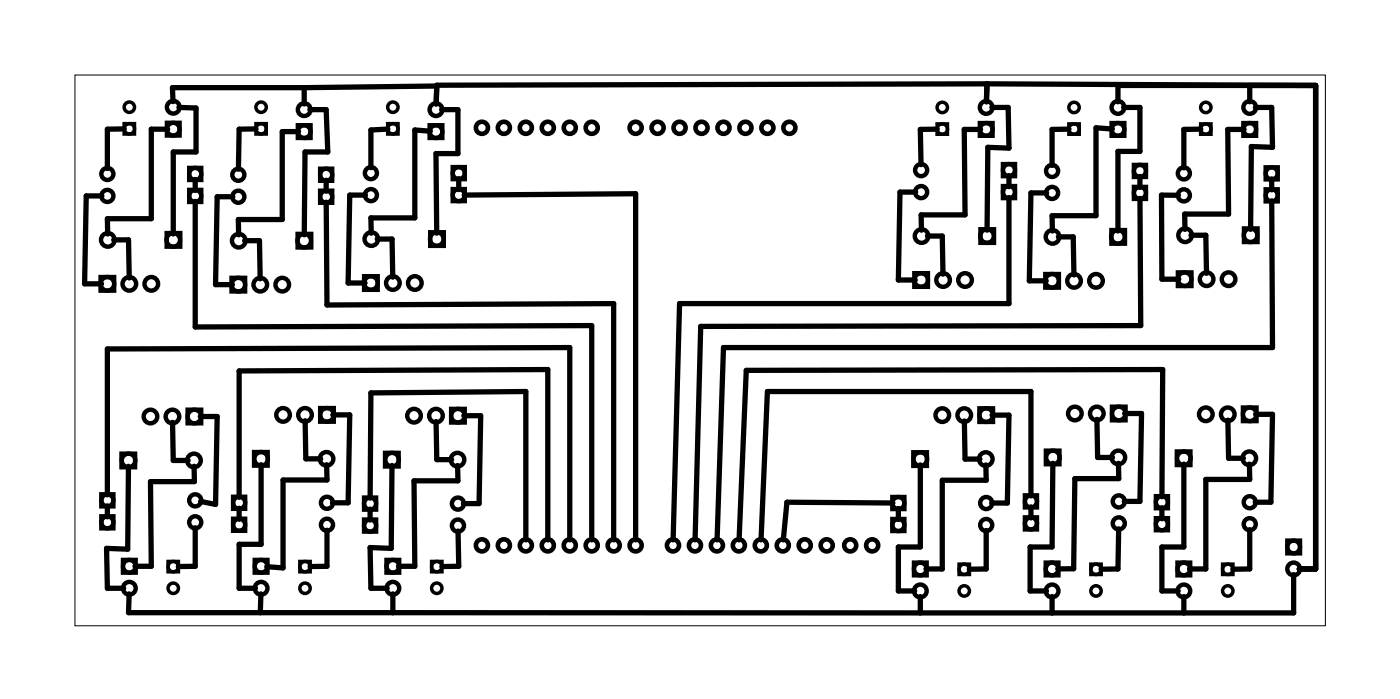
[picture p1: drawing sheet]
<svg xmlns="http://www.w3.org/2000/svg" width="162mm" height="81mm" viewBox="0 0 162 81" stroke-linecap="round" stroke-linejoin="round" font-family="sans-serif">
<path d="M8.7 8.7h144.6v63.6h-144.6z" fill="none" stroke="#000" stroke-width=".12"/>
<g fill="none" stroke="#000" stroke-width=".53">
<circle cx="55.7" cy="14.8" r=".7"/>
<circle cx="58.3" cy="14.8" r=".7"/>
<circle cx="60.8" cy="14.8" r=".7"/>
<circle cx="63.4" cy="14.8" r=".7"/>
<circle cx="65.9" cy="14.8" r=".7"/>
<circle cx="68.4" cy="14.8" r=".7"/>
<circle cx="73.5" cy="14.8" r=".7"/>
<circle cx="76.1" cy="14.8" r=".7"/>
<circle cx="78.6" cy="14.8" r=".7"/>
<circle cx="81.1" cy="14.8" r=".7"/>
<circle cx="83.7" cy="14.8" r=".7"/>
<circle cx="86.2" cy="14.8" r=".7"/>
<circle cx="88.8" cy="14.8" r=".7"/>
<circle cx="91.3" cy="14.8" r=".7"/>
<circle cx="55.7" cy="63" r=".7"/>
<circle cx="58.3" cy="63" r=".7"/>
<circle cx="60.8" cy="63" r=".7"/>
<circle cx="63.4" cy="63" r=".7"/>
<circle cx="65.9" cy="63" r=".7"/>
<circle cx="68.4" cy="63" r=".7"/>
<circle cx="71" cy="63" r=".7"/>
<circle cx="73.5" cy="63" r=".7"/>
<circle cx="77.8" cy="63" r=".7"/>
<circle cx="80.4" cy="63" r=".7"/>
<circle cx="82.9" cy="63" r=".7"/>
<circle cx="85.5" cy="63" r=".7"/>
<circle cx="88" cy="63" r=".7"/>
<circle cx="90.5" cy="63" r=".7"/>
<circle cx="93.1" cy="63" r=".7"/>
<circle cx="95.6" cy="63" r=".7"/>
<circle cx="98.3" cy="63" r=".7"/>
<circle cx="100.9" cy="63" r=".7"/>
</g>
<g fill="none" stroke="#000" stroke-width=".51">
<path d="M19.3 14.2h1.5v1.5h-1.5zM21.9 19.4h1.4v1.4h-1.4zM34.4 14.5h1.5v1.4h-1.5zM37 19.5h1.4v1.4h-1.4zM49.7 14.5h1.5v1.4h-1.5zM52.4 19.3h1.4v1.4h-1.4zM113.3 14.2h1.5v1.5h-1.5zM116 19h1.4v1.4h-1.4zM128.6 14.2h1.4v1.5h-1.4zM131.1 19.1h1.4v1.4h-1.4zM143.8 14.2h1.5v1.5h-1.5zM146.4 19.3h1.4v1.4h-1.4z"/>
<path d="M11.6 32h1.6v1.6h-1.6zM19.3 26.9h1.6v1.6h-1.6zM21.9 21.9h1.4v1.4h-1.4zM26.8 32.1h1.6v1.6h-1.6zM34.4 27h1.6v1.6h-1.6zM37 22h1.4v1.4h-1.4zM42.1 31.9h1.6v1.6h-1.6zM49.8 26.8h1.5v1.6h-1.5zM52.4 21.9h1.4v1.3h-1.4zM105.8 31.6h1.5v1.5h-1.5zM113.4 26.5h1.6v1.6h-1.6zM116 21.5h1.4v1.4h-1.4z"/>
<path d="M120.9 31.7h1.6v1.5h-1.6zM128.5 26.6h1.6v1.6h-1.6zM131.1 21.6h1.4v1.4h-1.4zM136.2 31.5h1.6v1.6h-1.6zM143.9 26.4h1.6v1.6h-1.6zM146.4 21.9h1.4v1.4h-1.4zM11.7 57.1h1.4v1.4h-1.4zM11.7 59.7h1.4v1.4h-1.4zM14.1 52.4h1.5v1.6h-1.5zM21.7 47.4h1.6v1.5h-1.6zM27 57.4h1.4v1.4h-1.4zM27 60h1.4v1.3h-1.4z"/>
<path d="M29.4 52.2h1.6v1.6h-1.6zM37 47.2h1.6v1.5h-1.6zM42.1 57.5h1.4v1.4h-1.4zM44.5 52.3h1.6v1.6h-1.6zM52.2 47.3h1.6v1.5h-1.6zM103.2 57.4h1.4v1.4h-1.4zM103.2 60h1.4v1.4h-1.4zM105.6 52.3h1.6v1.5h-1.6zM113.3 47.2h1.6v1.6h-1.6zM118.5 57.3h1.4v1.3h-1.4zM118.5 59.8h1.4v1.4h-1.4zM121 52.1h1.5v1.6h-1.5z"/>
<path d="M128.6 47h1.6v1.6h-1.6zM133.7 57.3h1.4v1.4h-1.4zM133.7 59.9h1.4v1.4h-1.4zM136.1 52.2h1.6v1.6h-1.6zM143.8 47.1h1.5v1.6h-1.5zM14.2 64.7h1.5v1.5h-1.5zM29.5 64.7h1.4v1.5h-1.4zM42.1 60h1.4v1.4h-1.4zM44.7 64.7h1.5v1.5h-1.5zM105.7 65h1.5v1.5h-1.5zM120.9 65h1.5v1.5h-1.5zM136.2 65h1.5v1.5h-1.5z"/>
<path d="M148.9 62.5h1.5v1.5h-1.5z"/>
<circle cx="20" cy="14.9" r=".74"/>
<circle cx="20" cy="12.4" r=".74"/>
<circle cx="35.2" cy="15.2" r=".74"/>
<circle cx="35.2" cy="12.7" r=".74"/>
<circle cx="50.4" cy="15.2" r=".74"/>
<circle cx="50.4" cy="12.7" r=".74"/>
<circle cx="106.5" cy="19.7" r=".7"/>
<circle cx="114.1" cy="15" r=".74"/>
<circle cx="114.1" cy="12.4" r=".74"/>
<circle cx="116.7" cy="19.7" r=".7"/>
<circle cx="121.7" cy="19.8" r=".7"/>
<circle cx="129.3" cy="15" r=".74"/>
<circle cx="129.3" cy="12.4" r=".74"/>
<circle cx="131.8" cy="19.8" r=".7"/>
<circle cx="144.5" cy="15" r=".74"/>
<circle cx="144.5" cy="12.4" r=".74"/>
<circle cx="12.4" cy="32.8" r=".79"/>
<circle cx="12.4" cy="20.1" r=".7"/>
<circle cx="12.4" cy="22.6" r=".7"/>
<circle cx="12.5" cy="27.7" r=".79"/>
<circle cx="15" cy="32.8" r=".79"/>
<circle cx="17.5" cy="32.8" r=".79"/>
<circle cx="20" cy="27.7" r=".79"/>
<circle cx="22.6" cy="20.1" r=".7"/>
<circle cx="22.6" cy="22.6" r=".7"/>
<circle cx="27.6" cy="32.9" r=".79"/>
<circle cx="27.6" cy="22.7" r=".7"/>
<circle cx="27.6" cy="20.2" r=".7"/>
<circle cx="27.6" cy="27.8" r=".79"/>
<circle cx="30.1" cy="32.9" r=".79"/>
<circle cx="32.6" cy="32.9" r=".79"/>
<circle cx="35.2" cy="27.8" r=".79"/>
<circle cx="37.7" cy="20.2" r=".7"/>
<circle cx="37.7" cy="22.7" r=".7"/>
<circle cx="42.9" cy="32.7" r=".79"/>
<circle cx="42.9" cy="20" r=".7"/>
<circle cx="42.9" cy="22.5" r=".7"/>
<circle cx="42.9" cy="27.6" r=".79"/>
<circle cx="45.4" cy="32.7" r=".79"/>
<circle cx="48" cy="32.7" r=".79"/>
<circle cx="50.5" cy="27.6" r=".79"/>
<circle cx="53.1" cy="20" r=".7"/>
<circle cx="53.1" cy="22.5" r=".7"/>
<circle cx="106.5" cy="32.4" r=".79"/>
<circle cx="106.5" cy="22.2" r=".7"/>
<circle cx="106.6" cy="27.3" r=".79"/>
<circle cx="109.1" cy="32.4" r=".79"/>
<circle cx="111.6" cy="32.4" r=".79"/>
<circle cx="114.2" cy="27.3" r=".79"/>
<circle cx="116.7" cy="22.2" r=".7"/>
<circle cx="121.7" cy="32.5" r=".79"/>
<circle cx="121.7" cy="22.3" r=".7"/>
<circle cx="121.7" cy="27.4" r=".79"/>
<circle cx="124.2" cy="32.5" r=".79"/>
<circle cx="126.8" cy="32.5" r=".79"/>
<circle cx="129.3" cy="27.4" r=".79"/>
<circle cx="131.8" cy="22.3" r=".7"/>
<circle cx="136.9" cy="22.6" r=".7"/>
<circle cx="136.9" cy="20" r=".7"/>
<circle cx="137" cy="32.3" r=".79"/>
<circle cx="137.1" cy="27.2" r=".79"/>
<circle cx="139.6" cy="32.3" r=".79"/>
<circle cx="142.1" cy="32.3" r=".79"/>
<circle cx="144.6" cy="27.2" r=".79"/>
<circle cx="147.1" cy="20" r=".7"/>
<circle cx="147.1" cy="22.6" r=".7"/>
<circle cx="12.4" cy="57.8" r=".7"/>
<circle cx="14.9" cy="53.2" r=".79"/>
<circle cx="17.4" cy="48.1" r=".79"/>
<circle cx="19.9" cy="48.1" r=".79"/>
<circle cx="22.4" cy="53.2" r=".79"/>
<circle cx="22.5" cy="48.1" r=".79"/>
<circle cx="22.6" cy="57.8" r=".7"/>
<circle cx="27.7" cy="58.1" r=".7"/>
<circle cx="30.2" cy="53" r=".79"/>
<circle cx="32.7" cy="47.9" r=".79"/>
<circle cx="35.3" cy="47.9" r=".79"/>
<circle cx="37.8" cy="53" r=".79"/>
<circle cx="37.8" cy="58.1" r=".7"/>
<circle cx="37.8" cy="47.9" r=".79"/>
<circle cx="42.8" cy="58.2" r=".7"/>
<circle cx="45.3" cy="53.1" r=".79"/>
<circle cx="47.9" cy="48" r=".79"/>
<circle cx="50.4" cy="48" r=".79"/>
<circle cx="52.9" cy="53.1" r=".79"/>
<circle cx="53" cy="48" r=".79"/>
<circle cx="53" cy="58.2" r=".7"/>
<circle cx="103.9" cy="58.1" r=".7"/>
<circle cx="106.4" cy="53.1" r=".79"/>
<circle cx="109" cy="48" r=".79"/>
<circle cx="111.5" cy="48" r=".79"/>
<circle cx="114" cy="53.1" r=".79"/>
<circle cx="114.1" cy="58.1" r=".7"/>
<circle cx="114.1" cy="48" r=".79"/>
<circle cx="119.2" cy="57.9" r=".7"/>
<circle cx="121.8" cy="52.9" r=".79"/>
<circle cx="124.3" cy="47.8" r=".79"/>
<circle cx="126.9" cy="47.8" r=".79"/>
<circle cx="129.3" cy="52.9" r=".79"/>
<circle cx="129.4" cy="57.9" r=".7"/>
<circle cx="129.4" cy="47.8" r=".79"/>
<circle cx="134.4" cy="58" r=".7"/>
<circle cx="136.9" cy="53" r=".79"/>
<circle cx="139.5" cy="47.9" r=".79"/>
<circle cx="142" cy="47.9" r=".79"/>
<circle cx="144.5" cy="53" r=".79"/>
<circle cx="144.5" cy="58" r=".7"/>
<circle cx="144.5" cy="47.9" r=".79"/>
<circle cx="12.4" cy="60.4" r=".7"/>
<circle cx="15" cy="68" r=".74"/>
<circle cx="15" cy="65.4" r=".74"/>
<circle cx="22.6" cy="60.4" r=".7"/>
<circle cx="27.7" cy="60.6" r=".7"/>
<circle cx="30.2" cy="68" r=".74"/>
<circle cx="30.2" cy="65.4" r=".74"/>
<circle cx="37.8" cy="60.6" r=".7"/>
<circle cx="42.8" cy="60.7" r=".7"/>
<circle cx="45.4" cy="68" r=".74"/>
<circle cx="45.4" cy="65.4" r=".74"/>
<circle cx="53" cy="60.7" r=".7"/>
<circle cx="103.9" cy="60.7" r=".7"/>
<circle cx="106.4" cy="68.3" r=".74"/>
<circle cx="106.4" cy="65.8" r=".74"/>
<circle cx="114.1" cy="60.7" r=".7"/>
<circle cx="119.2" cy="60.5" r=".7"/>
<circle cx="121.7" cy="68.3" r=".74"/>
<circle cx="121.7" cy="65.8" r=".74"/>
<circle cx="129.4" cy="60.5" r=".7"/>
<circle cx="134.4" cy="60.6" r=".7"/>
<circle cx="136.9" cy="68.3" r=".74"/>
<circle cx="136.9" cy="65.8" r=".74"/>
<circle cx="144.5" cy="60.6" r=".7"/>
<circle cx="149.6" cy="65.8" r=".74"/>
<circle cx="149.6" cy="63.2" r=".74"/>
</g>
<g fill="none" stroke="#000" stroke-width=".4">
<path d="M14.4 14.3h1.2v1.2h-1.2zM29.6 14.3h1.2v1.2h-1.2zM44.8 14.3h1.2v1.2h-1.2zM108.4 14.3h1.2v1.2h-1.2zM123.6 14.3h1.2v1.2h-1.2zM138.9 14.3h1.2v1.2h-1.2zM19.4 64.9h1.2v1.2h-1.2zM34.7 64.9h1.2v1.2h-1.2zM49.9 64.9h1.2v1.2h-1.2zM110.9 65.2h1.2v1.2h-1.2zM126.2 65.2h1.2v1.2h-1.2zM141.4 65.2h1.2v1.2h-1.2z"/>
<circle cx="15" cy="14.9" r=".6"/>
<circle cx="15" cy="12.4" r=".6"/>
<circle cx="30.2" cy="14.9" r=".6"/>
<circle cx="30.2" cy="12.4" r=".6"/>
<circle cx="45.4" cy="14.9" r=".6"/>
<circle cx="45.4" cy="12.4" r=".6"/>
<circle cx="109" cy="14.9" r=".6"/>
<circle cx="109" cy="12.4" r=".6"/>
<circle cx="124.2" cy="14.9" r=".6"/>
<circle cx="124.2" cy="12.4" r=".6"/>
<circle cx="139.5" cy="14.9" r=".6"/>
<circle cx="139.5" cy="12.4" r=".6"/>
<circle cx="20" cy="68" r=".6"/>
<circle cx="20" cy="65.5" r=".6"/>
<circle cx="35.3" cy="68" r=".6"/>
<circle cx="35.3" cy="65.5" r=".6"/>
<circle cx="50.5" cy="68" r=".6"/>
<circle cx="50.5" cy="65.5" r=".6"/>
<circle cx="111.5" cy="68.3" r=".6"/>
<circle cx="111.5" cy="65.8" r=".6"/>
<circle cx="126.8" cy="68.3" r=".6"/>
<circle cx="126.8" cy="65.8" r=".6"/>
<circle cx="142" cy="68.3" r=".6"/>
<circle cx="142" cy="65.8" r=".6"/>
</g>
<g fill="none" stroke="#000" stroke-width=".61">
<path d="M14.4 14.9h-2v4.6M19.4 14.9h-1.9v10.4h-5.1l.1 1.7M20.7 12.4l2 .1v5.1h-2.7v9.4M29.6 14.9h-1.9l-.1 4.7M34.5 15.2h-1.9v10.2h-5v1.7M35.2 10.1v1.9M35.2 10.1h-15.3l.1 1.6M35.8 12.7h1.9l.2 4.9h-2.6l-.1 9.5M44.9 14.9l-2 .1v4.4M49.8 15.2l-1.8-.2v10.2h-5.1v1.8M50.5 9.9l-15.3 .2M51.1 12.7h1.9v5.1h-2.6l.1 9.2"/>
<path d="M108.4 14.9l-2 .1 .1 4M113.4 15h-1.9l.1 9.8h-5.1l.1 1.8M114.2 9.7l38 .2M114.2 9.7l-.1 2.1M114.2 9.7l-63.7 .1-.1 2.2M114.7 12.4h1.9l.1 4.7-2.4-.1-.1 9.6M123.6 14.9l-1.9 .1v4.1M128.7 14.9l-1.9-.1v10.1h-5.1v1.8M130 12.4h1.8v5.1h-2.5v9.2M138.9 14.9l-2 .1v4.4M143.9 15h-1.9l.1 9.7h-5.1l.1 1.8M144.5 9.9v1.9"/>
<path d="M145.2 12.4h1.9l.1 4.6-2.5-.1-.1 9.6M152.2 9.9v55.9h-1.9M152.2 9.9h-22.9v1.9M11.8 22.6h-1.8l-.2 10.2h1.9M13.1 27.7h1.8v4.4M22.6 20.7v1.3M22.6 23.3v14.5l45.8-.2v24.8M26.9 22.7h-1.8l-.2 10.2h2M28.3 27.8h1.7l.1 4.4M37.7 20.8v1.3M37.7 23.4l.1 11.8 33.2-.1v27.3M42.3 22.5h-1.8l-.2 10.2h1.9"/>
<path d="M43.6 27.6h1.7l.1 4.4M53.1 20.6v1.3M53.7 22.5l19.8-.1v40M105.9 22.2h-1.8l-.2 10.2h2M107.3 27.3h1.7l.1 4.4M116.7 20.3v1.3M116.7 22.8v12.3h-38.1l-.7 27.3M121.1 22.3h-1.9l-.1 10.2h1.9M122.4 27.4h1.7l.1 4.4M131.8 20.4v1.3M131.8 22.9l.1 14.7-50.9 .1-.6 24.7M136.3 22.6l-2-.1 .1 9.8h1.9"/>
<path d="M137.7 27.2h1.8v4.4M147.1 20.7v1.2M147.1 23.2l.1 17h-63.5l-.8 22.2M12.4 57.2v-16.9l53.5-.1v22.2M12.4 58.5v1.2M14.9 53.9l-.1 9.6-2.5-.1 .1 4.6h1.9M20 48.8v4.4h1.8M22.4 53.9l.1 1.8h-5.1l.1 9.7h-1.9M23.2 48.1h1.9l-.2 10.2-1.7-.3M27.7 57.5v-14.6l35.7-.2v19.7M27.7 58.7v1.3M30.2 53.7v9.2h-2.5v5.1h1.8"/>
<path d="M35.3 48.6l.1 4.4h1.7M37.8 53.7v1.8h-5.1v10.1l-1.9-.1M38.5 47.9h2l-.2 10.2h-1.8M42.8 58.8v1.3M42.8 57.6l.1-12.2 17.9-.2v17.2M45.3 53.8v9.6l-2.5-.1 .1 4.7h1.9M50.4 48.7l.1 4.4h1.7M52.9 53.8l.1 1.8h-5.1l.1 9.8h-1.9M53.6 48h2l-.2 10.2h-1.8M103.3 58.1l-12.3-.1-.4 4.4M103.9 58.8v1.2M106.4 53.7v9.5h-2.5v5.1h1.9"/>
<path d="M111.5 48.7l.1 4.4h1.7M114 53.7l.1 1.8h-5.1v10.3h-1.9M114.7 48h2l-.2 10.1h-1.8M119.2 57.3v-12.1h-30.4l-.8 17.2M119.2 58.6v1.3M121.8 53.5l-.1 9.7h-2.6v5.1h1.9M126.9 48.5l.1 4.4h1.7M129.4 53.5v1.8h-5.1l-.1 10.4-1.9 .1M130.1 47.8h1.9l-.2 10.1h-1.8M134.4 58.7v1.3M134.4 57.4l.1-14.7-48.2 .1-.8 19.6M136.9 53.6v9.6h-2.5v5.1h1.9"/>
<path d="M142 48.6l.1 4.4h1.7M144.5 53.6v1.8h-5v10.4h-1.9M145.2 47.9h2l-.2 10.1h-1.8M14.9 68.6v2.2h30.5M22.6 61v4.4l-2 .1M30.2 68.6l-.1 2.2M37.8 61.3v4.1l-1.9 .1M45.4 68.6v2.2M53 61.4l.1 4-2 .1M106.4 68.9v1.9M114.1 61.3v4.5h-2M121.7 68.9v1.9"/>
<path d="M129.4 61.1l-.1 4.7h-2M136.9 68.9v1.9M144.5 61.2v4.6h-1.9M149.6 66.4v4.4h-104.2"/>
</g>
</svg>
